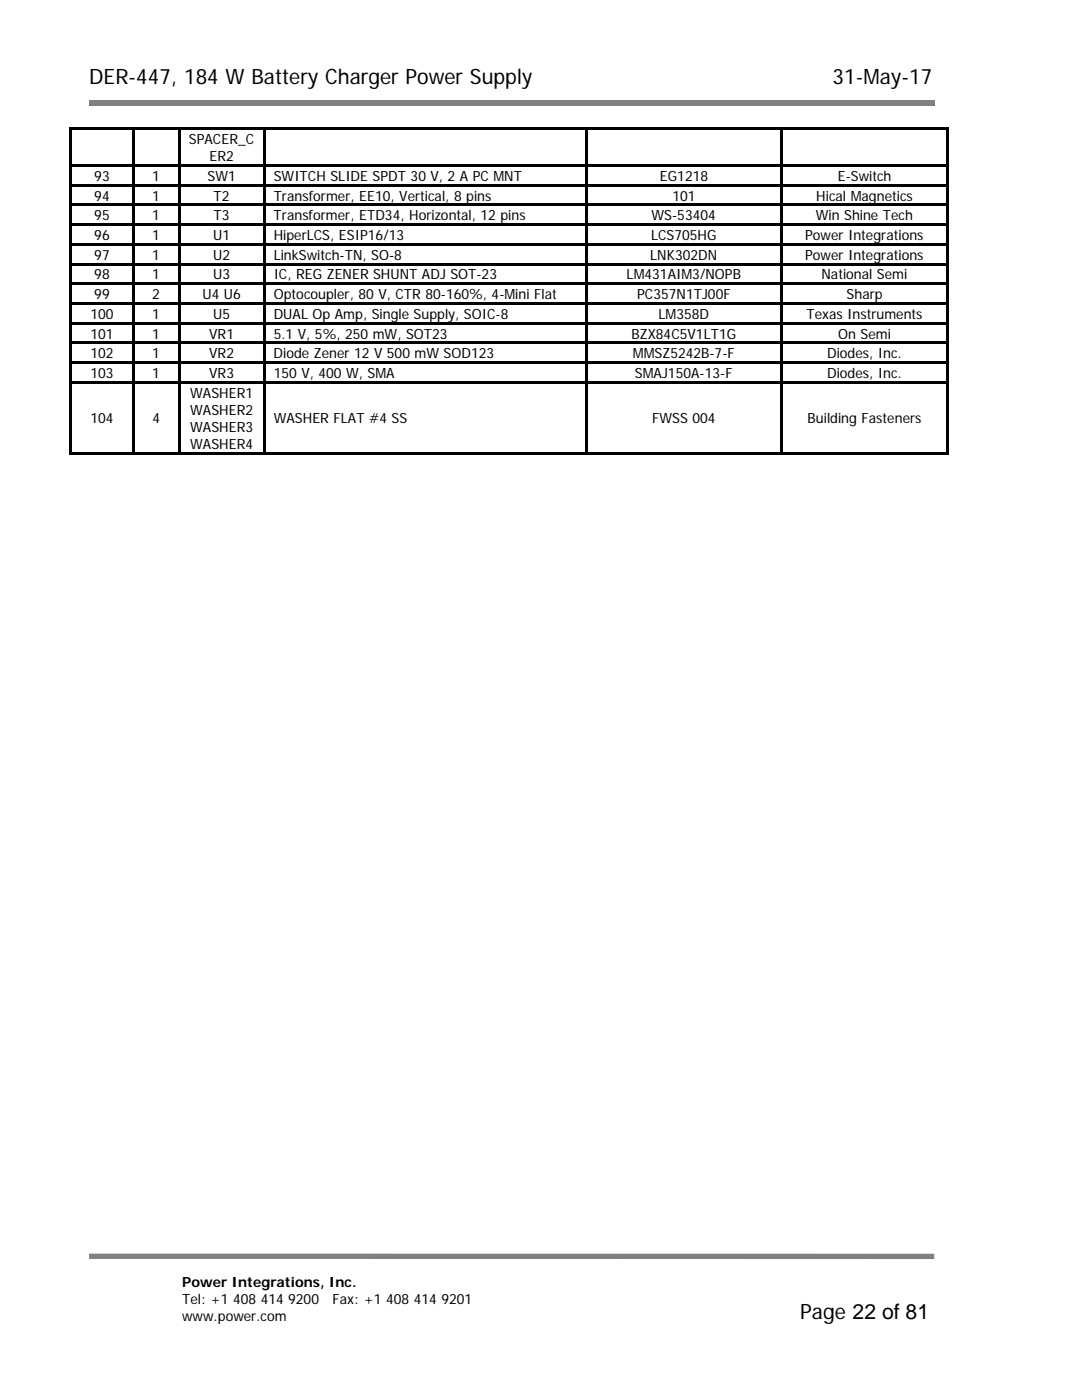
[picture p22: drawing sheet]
<svg xmlns="http://www.w3.org/2000/svg" width="216mm" height="279mm" viewBox="0 0 216 279" stroke-linecap="round" stroke-linejoin="round" font-family="sans-serif">
<defs><g id="words">
<g font-size="4.2">
<text x="17.8" y="16.7">DER-447, 184 W Battery Charger Power Supply</text>
<text x="166.1" y="16.7">31-May-17</text>
<text x="159.7" y="263.2">Page 22 of 81</text>
</g>
<g font-size="2.8">
<text x="37.7" y="28.7">SPACER_C</text>
<text x="41.8" y="32.2">ER2</text>
<text x="18.8" y="36.1">93</text>
<text x="18.8" y="40">94</text>
<text x="30.4" y="36.1">1</text>
<text x="30.4" y="40">1</text>
<text x="41.4" y="36.1">SW1</text>
<text x="42.6" y="40">T2</text>
<text x="54.6" y="40">Transformer, EE10, Vertical, 8 pins</text>
<text x="54.6" y="36.1">SWITCH SLIDE SPDT 30 V, 2 A PC MNT</text>
<text x="131.7" y="36.1">EG1218</text>
<text x="134.2" y="40">101</text>
<text x="162.9" y="40">Hical Magnetics</text>
<text x="167.2" y="36.1">E-Switch</text>
<text x="18.8" y="44">95</text>
<text x="18.8" y="47.9">96</text>
<text x="30.4" y="47.9">1</text>
<text x="30.4" y="44">1</text>
<text x="42.5" y="47.9">U1</text>
<text x="42.6" y="44">T3</text>
<text x="54.6" y="44">Transformer, ETD34, Horizontal, 12 pins</text>
<text x="54.6" y="47.9">HiperLCS, ESIP16/13</text>
<text x="129.9" y="47.9">LCS705HG</text>
<text x="130" y="44">WS-53404</text>
<text x="160.7" y="47.9">Power Integrations</text>
<text x="162.8" y="44">Win Shine Tech</text>
<text x="18.8" y="51.8">97</text>
<text x="30.4" y="51.8">1</text>
<text x="42.5" y="51.8">U2</text>
<text x="54.6" y="51.8">LinkSwitch-TN, SO-8</text>
<text x="129.8" y="51.8">LNK302DN</text>
<text x="160.7" y="51.8">Power Integrations</text>
<text x="18.8" y="55.8">98</text>
<text x="18.8" y="59.7">99</text>
<text x="30.4" y="55.8">1</text>
<text x="30.4" y="59.7">2</text>
<text x="40.4" y="59.7">U4 U6</text>
<text x="42.5" y="55.8">U3</text>
<text x="54.6" y="55.8">IC, REG ZENER SHUNT ADJ SOT-23</text>
<text x="54.6" y="59.7">Optocoupler, 80 V, CTR 80-160%, 4-Mini Flat</text>
<text x="125" y="55.8">LM431AIM3/NOPB</text>
<text x="127.1" y="59.7">PC357N1TJ00F</text>
<text x="163.9" y="55.8">National Semi</text>
<text x="168.9" y="59.7">Sharp</text>
<text x="18.1" y="63.6">100</text>
<text x="30.4" y="63.6">1</text>
<text x="42.5" y="63.6">U5</text>
<text x="54.6" y="63.6">DUAL Op Amp, Single Supply, SOIC-8</text>
<text x="131.4" y="63.6">LM358D</text>
<text x="160.9" y="63.6">Texas Instruments</text>
<text x="18.1" y="67.6">101</text>
<text x="18.1" y="71.5">102</text>
<text x="30.4" y="71.5">1</text>
<text x="30.4" y="67.6">1</text>
<text x="41.7" y="71.5">VR2</text>
<text x="41.7" y="67.6">VR1</text>
<text x="54.6" y="71.5">Diode Zener 12 V 500 mW SOD123</text>
<text x="54.6" y="67.6">5.1 V, 5%, 250 mW, SOT23</text>
<text x="126" y="67.6">BZX84C5V1LT1G</text>
<text x="126.3" y="71.5">MMSZ5242B-7-F</text>
<text x="165.1" y="71.5">Diodes, Inc.</text>
<text x="167.2" y="67.6">On Semi</text>
<text x="18.1" y="75.4">103</text>
<text x="30.4" y="75.4">1</text>
<text x="41.7" y="75.4">VR3</text>
<text x="54.6" y="75.4">150 V, 400 W, SMA</text>
<text x="126.7" y="75.4">SMAJ150A-13-F</text>
<text x="165" y="75.4">Diodes, Inc.</text>
<text x="37.9" y="79.4">WASHER1</text>
<text x="37.9" y="82.8">WASHER2</text>
<text x="18.1" y="84.5">104</text>
<text x="30.4" y="84.5">4</text>
<text x="37.9" y="86.2">WASHER3</text>
<text x="37.9" y="89.6">WASHER4</text>
<text x="54.6" y="84.5">WASHER FLAT #4 SS</text>
<text x="130.1" y="84.5">FWSS 004</text>
<text x="161.2" y="84.5">Building Fasteners</text>
<text x="36.3" y="256.9">Power Integrations, Inc.</text>
<text x="36.3" y="260.3">Tel: +1 408 414 9200</text>
<text x="36.3" y="263.7">www.power.com</text>
<text x="66.3" y="260.3">Fax: +1 408 414 9201</text>
</g>
</g></defs>
<path d="M17.8 20.1h168.6v1h-168.6z" fill="#808080"/>
<path d="M16 251.8h17.8v15.2h-17.8z" fill="#fff"/>
<path d="M17.8 250.2h168.6v1.1l-168.6-.1z" fill="#808080"/>
<g fill="#000">
<path d="M13.8 25.4h.6v.5h-.6zM13.8 25.4h175.5v.5h-175.5zM13.8 25.9h.6v6.8h-.6zM13.8 32.7h175.5v.6h-175.5zM13.8 33.3h.6v3.4h-.6zM13.8 36.7h175.5v.5h-175.5zM26.4 25.9h.5v6.8h-.5zM26.4 33.3h.5v3.4h-.5zM35.5 25.9h.5v6.8h-.5zM35.5 33.3h.5v3.4h-.5zM52.4 25.9h.6v6.8h-.6zM52.4 33.3h.6v3.4h-.6z"/>
<path d="M116.7 25.9h.5v6.8h-.5zM116.7 33.3h.5v3.4h-.5zM155.6 25.9h.5v6.8h-.5zM155.6 33.3h.5v3.4h-.5zM188.8 25.4h.5v.5h-.5zM188.8 25.9h.5v6.8h-.5zM188.8 33.3h.5v3.4h-.5zM13.8 37.2h.6v3.4h-.6zM13.8 40.6h175.5v.5h-175.5zM13.8 41.1h.6v3.5h-.6zM13.8 44.6h175.5v.5h-175.5zM13.8 45.1h.6v3.4h-.6z"/>
<path d="M13.8 48.5h175.5v.5h-175.5zM13.8 49h.6v3.4h-.6zM13.8 52.4h175.5v.6h-175.5zM13.8 53h.6v3.4h-.6zM13.8 56.4h175.5v.5h-175.5zM26.4 37.2h.5v3.4h-.5zM26.4 41.1h.5v3.5h-.5zM26.4 45.1h.5v3.4h-.5zM26.4 49h.5v3.4h-.5zM26.4 53h.5v3.4h-.5zM35.5 37.2h.5v3.4h-.5zM35.5 41.1h.5v3.5h-.5z"/>
<path d="M35.5 45.1h.5v3.4h-.5zM35.5 49h.5v3.4h-.5zM35.5 53h.5v3.4h-.5zM52.4 37.2h.6v3.4h-.6zM52.4 41.1h.6v3.5h-.6zM52.4 45.1h.6v3.4h-.6zM52.4 49h.6v3.4h-.6zM52.4 53h.6v3.4h-.6zM116.7 37.2h.5v3.4h-.5zM116.7 41.1h.5v3.5h-.5zM116.7 45.1h.5v3.4h-.5zM116.7 49h.5v3.4h-.5z"/>
<path d="M116.7 53h.5v3.4h-.5zM155.6 37.2h.5v3.4h-.5zM155.6 41.1h.5v3.5h-.5zM155.6 45.1h.5v3.4h-.5zM155.6 49h.5v3.4h-.5zM155.6 53h.5v3.4h-.5zM188.8 37.2h.5v3.4h-.5zM188.8 41.1h.5v3.5h-.5zM188.8 45.1h.5v3.4h-.5zM188.8 49h.5v3.4h-.5zM188.8 53h.5v3.4h-.5zM13.8 56.9h.6v3.4h-.6z"/>
<path d="M13.8 60.3h175.5v.5h-175.5zM13.8 60.8h.6v3.4h-.6zM13.8 64.2h175.5v.5h-175.5zM13.8 64.7h.6v3.5h-.6zM13.8 68.2h175.5v.5h-175.5zM13.8 68.7h.6v3.4h-.6zM13.8 72.1h175.5v.5h-175.5zM13.8 72.6h.6v3.4h-.6zM13.8 76h175.5v.6h-175.5zM26.4 56.9h.5v3.4h-.5zM26.4 60.8h.5v3.4h-.5zM26.4 64.7h.5v3.5h-.5z"/>
<path d="M26.4 68.7h.5v3.4h-.5zM26.4 72.6h.5v3.4h-.5zM35.5 56.9h.5v3.4h-.5zM35.5 60.8h.5v3.4h-.5zM35.5 64.7h.5v3.5h-.5zM35.5 68.7h.5v3.4h-.5zM35.5 72.6h.5v3.4h-.5zM52.4 56.9h.6v3.4h-.6zM52.4 60.8h.6v3.4h-.6zM52.4 64.7h.6v3.5h-.6zM52.4 68.7h.6v3.4h-.6zM52.4 72.6h.6v3.4h-.6z"/>
<path d="M116.7 56.9h.5v3.4h-.5zM116.7 60.8h.5v3.4h-.5zM116.7 64.7h.5v3.5h-.5zM116.7 68.7h.5v3.4h-.5zM116.7 72.6h.5v3.4h-.5zM155.6 56.9h.5v3.4h-.5zM155.6 60.8h.5v3.4h-.5zM155.6 64.7h.5v3.5h-.5zM155.6 68.7h.5v3.4h-.5zM155.6 72.6h.5v3.4h-.5zM188.8 56.9h.5v3.4h-.5zM188.8 60.8h.5v3.4h-.5z"/>
<path d="M188.8 64.7h.5v3.5h-.5zM188.8 68.7h.5v3.4h-.5zM188.8 72.6h.5v3.4h-.5zM13.8 76.6h.6v14.1h-.6zM13.8 90.2h12.6v.5h-12.6zM26.4 76.6h.5v14.1h-.5zM26.9 90.2h8.6v.5h-8.6zM35.5 76.6h.5v14.1h-.5zM36 90.2h16.4v.5h-16.4zM52.4 76.6h.6v14.1h-.6zM53 90.2h63.7v.5h-63.7zM116.7 76.6h.5v14.1h-.5z"/>
<path d="M117.2 90.2h38.4v.5h-38.4zM155.6 76.6h.5v14.1h-.5zM156.1 90.2h32.7v.5h-32.7zM188.8 76.6h.5v14.1h-.5zM188.8 90.2h.5v.5h-.5z"/>
</g>
<use href="#words"/>
</svg>
